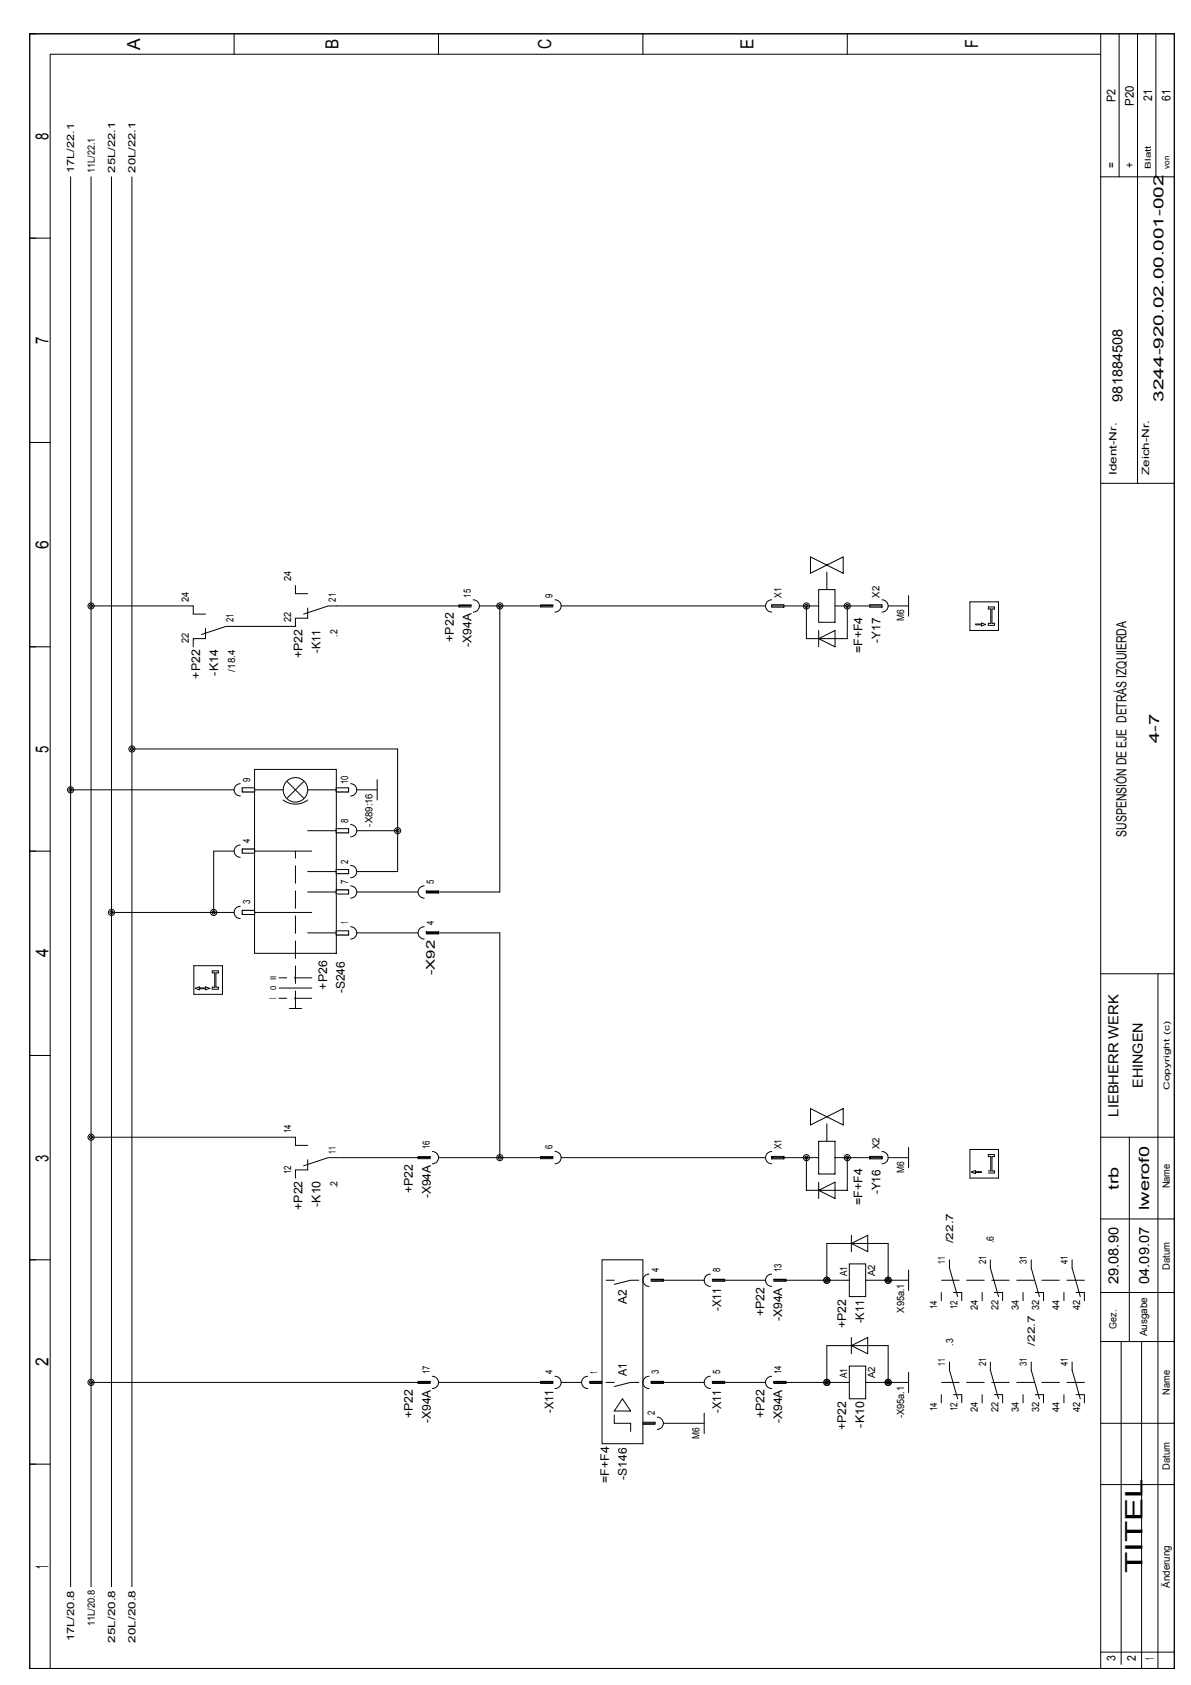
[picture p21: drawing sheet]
<svg xmlns="http://www.w3.org/2000/svg" width="210mm" height="297mm" viewBox="0 0 210 297" stroke-linecap="round" stroke-linejoin="round" font-family="sans-serif">
<defs><g id="words">
<text font-size="4.2" x="201.4" y="277.3" transform="rotate(-90 201.4 277.3)">TITEL</text>
<g font-size="3.2">
<text x="24.7" y="8.7" transform="rotate(-90 24.7 8.7)">A</text>
<text x="59.7" y="8.6" transform="rotate(-90 59.7 8.6)">B</text>
<text x="97.1" y="8.7" transform="rotate(-90 97.1 8.7)">C</text>
<text x="132.8" y="8.6" transform="rotate(-90 132.8 8.6)">E</text>
<text x="172.4" y="8.5" transform="rotate(-90 172.4 8.5)">F</text>
<text x="8.5" y="24.7" transform="rotate(-90 8.5 24.7)">8</text>
<text x="8.5" y="60.7" transform="rotate(-90 8.5 60.7)">7</text>
<text x="8.5" y="96.7" transform="rotate(-90 8.5 96.7)">6</text>
<text x="8.5" y="132.7" transform="rotate(-90 8.5 132.7)">5</text>
<text x="8.5" y="168.8" transform="rotate(-90 8.5 168.8)">4</text>
<text x="8.5" y="204.8" transform="rotate(-90 8.5 204.8)">3</text>
<text x="8.5" y="240.8" transform="rotate(-90 8.5 240.8)">2</text>
<text x="8.5" y="276.5" transform="rotate(-90 8.5 276.5)">1</text>
</g>
<g font-size="2.5">
<text x="197.8" y="70.8" transform="rotate(-90 197.8 70.8)">981884508</text>
<text x="205" y="70.8" transform="rotate(-90 205 70.8)">3244-920.02.00.001-002</text>
<text x="204.3" y="130.9" transform="rotate(-90 204.3 130.9)">4-7</text>
<text x="198.6" y="147.5" transform="rotate(-90 198.6 147.5)">SUSPENSIÓN DE EJE DETRÁS IZQUIERDA</text>
<text x="201.4" y="191.8" transform="rotate(-90 201.4 191.8)">EHINGEN</text>
<text x="197.1" y="196.8" transform="rotate(-90 197.1 196.8)">LIEBHERR WERK</text>
<text x="197.1" y="209.7" transform="rotate(-90 197.1 209.7)">trb</text>
<text x="202.5" y="213.3" transform="rotate(-90 202.5 213.3)">lwerof0</text>
<text x="197.1" y="226.4" transform="rotate(-90 197.1 226.4)">29.08.90</text>
<text x="202.5" y="226.3" transform="rotate(-90 202.5 226.3)">04.09.07</text>
</g>
<g font-size="2.1">
<text x="196.6" y="18" transform="rotate(-90 196.6 18)">P2</text>
<text x="203.1" y="17.7" transform="rotate(-90 203.1 17.7)">21</text>
<text x="206.3" y="17.7" transform="rotate(-90 206.3 17.7)">61</text>
<text x="199.8" y="18.6" transform="rotate(-90 199.8 18.6)">P20</text>
<text x="196.6" y="29.6" transform="rotate(-90 196.6 29.6)">=</text>
<text x="199.8" y="29.6" transform="rotate(-90 199.8 29.6)">+</text>
<text x="80" y="113.1" transform="rotate(-90 80 113.1)">+P22</text>
<text x="155.2" y="113.3" transform="rotate(-90 155.2 113.3)">-Y17</text>
<text x="35.3" y="119.6" transform="rotate(-90 35.3 119.6)">+P22</text>
<text x="38.5" y="119.1" transform="rotate(-90 38.5 119.1)">-K14</text>
<text x="53.3" y="116" transform="rotate(-90 53.3 116)">+P22</text>
<text x="56.5" y="115.1" transform="rotate(-90 56.5 115.1)">-K11</text>
<text x="83.1" y="114" transform="rotate(-90 83.1 114)">-X94A</text>
<text x="152" y="115.2" transform="rotate(-90 152 115.2)">=F+F4</text>
<text x="76.6" y="171.9" transform="rotate(-90 76.6 171.9)">-X92</text>
<text x="57.6" y="174.4" transform="rotate(-90 57.6 174.4)">+P26</text>
<text x="60.8" y="175.1" transform="rotate(-90 60.8 175.1)">-S246</text>
<text x="53.3" y="213.3" transform="rotate(-90 53.3 213.3)">+P22</text>
<text x="56.5" y="212.8" transform="rotate(-90 56.5 212.8)">-K10</text>
<text x="72.8" y="210.4" transform="rotate(-90 72.8 210.4)">+P22</text>
<text x="75.9" y="211.3" transform="rotate(-90 75.9 211.3)">-X94A</text>
<text x="152" y="212.4" transform="rotate(-90 152 212.4)">=F+F4</text>
<text x="155.2" y="210.5" transform="rotate(-90 155.2 210.5)">-Y16</text>
<text x="110.5" y="229.8" transform="rotate(-90 110.5 229.8)">A2</text>
<text x="127.1" y="231.1" transform="rotate(-90 127.1 231.1)">-X11</text>
<text x="134.7" y="232" transform="rotate(-90 134.7 232)">+P22</text>
<text x="137.9" y="232.9" transform="rotate(-90 137.9 232.9)">-X94A</text>
<text x="152.3" y="233.3" transform="rotate(-90 152.3 233.3)">-K11</text>
<text x="149.1" y="234.2" transform="rotate(-90 149.1 234.2)">+P22</text>
<text x="110.5" y="242.6" transform="rotate(-90 110.5 242.6)">A1</text>
<text x="72.8" y="250" transform="rotate(-90 72.8 250)">+P22</text>
<text x="75.9" y="250.9" transform="rotate(-90 75.9 250.9)">-X94A</text>
<text x="97.5" y="249.1" transform="rotate(-90 97.5 249.1)">-X11</text>
<text x="127.1" y="249.1" transform="rotate(-90 127.1 249.1)">-X11</text>
<text x="134.7" y="250" transform="rotate(-90 134.7 250)">+P22</text>
<text x="137.9" y="250.9" transform="rotate(-90 137.9 250.9)">-X94A</text>
<text x="152.3" y="251.7" transform="rotate(-90 152.3 251.7)">-K10</text>
<text x="149.1" y="252.2" transform="rotate(-90 149.1 252.2)">+P22</text>
<text x="107.3" y="261.4" transform="rotate(-90 107.3 261.4)">=F+F4</text>
<text x="110.5" y="260.8" transform="rotate(-90 110.5 260.8)">-S146</text>
<text x="196.6" y="292.9" transform="rotate(-90 196.6 292.9)">3</text>
<text x="200.2" y="292.8" transform="rotate(-90 200.2 292.8)">2</text>
<text x="203.4" y="292.6" transform="rotate(-90 203.4 292.6)">1</text>
</g>
<g font-size="1.8">
<text x="13.1" y="30.5" transform="rotate(-90 13.1 30.5)">17L/22.1</text>
<text x="16.7" y="30.5" transform="rotate(-90 16.7 30.5)">11L/22.1</text>
<text x="20.3" y="30.5" transform="rotate(-90 20.3 30.5)">25L/22.1</text>
<text x="23.9" y="30.5" transform="rotate(-90 23.9 30.5)">20L/22.1</text>
<text x="196.8" y="83.8" transform="rotate(-90 196.8 83.8)">Ident-Nr.</text>
<text x="202.6" y="83.8" transform="rotate(-90 202.6 83.8)">Zeich-Nr.</text>
<text x="33.3" y="106.1" transform="rotate(-90 33.3 106.1)">24</text>
<text x="51.3" y="102.5" transform="rotate(-90 51.3 102.5)">24</text>
<text x="59.2" y="106.1" transform="rotate(-90 59.2 106.1)">21</text>
<text x="83" y="105.4" transform="rotate(-90 83 105.4)">15</text>
<text x="97.4" y="105.4" transform="rotate(-90 97.4 105.4)">9</text>
<text x="137.7" y="105.4" transform="rotate(-90 137.7 105.4)">X1</text>
<text x="155" y="105.4" transform="rotate(-90 155 105.4)">X2</text>
<text x="33.3" y="113.3" transform="rotate(-90 33.3 113.3)">22</text>
<text x="41.2" y="109.7" transform="rotate(-90 41.2 109.7)">21</text>
<text x="51.3" y="109.7" transform="rotate(-90 51.3 109.7)">22</text>
<text x="59.5" y="112.3" transform="rotate(-90 59.5 112.3)">.2</text>
<text x="159.3" y="109.5" transform="rotate(-90 159.3 109.5)">M6</text>
<text x="41.5" y="118.4" transform="rotate(-90 41.5 118.4)">/18.4</text>
<text x="44.1" y="137.8" transform="rotate(-90 44.1 137.8)">9</text>
<text x="61.4" y="138.2" transform="rotate(-90 61.4 138.2)">10</text>
<text x="44.1" y="148.6" transform="rotate(-90 44.1 148.6)">4</text>
<text x="61.4" y="145" transform="rotate(-90 61.4 145)">8</text>
<text x="65.7" y="145.7" transform="rotate(-90 65.7 145.7)">-X89:16</text>
<text x="61.4" y="155.8" transform="rotate(-90 61.4 155.8)">7</text>
<text x="61.4" y="152.2" transform="rotate(-90 61.4 152.2)">2</text>
<text x="76.5" y="155.8" transform="rotate(-90 76.5 155.8)">5</text>
<text x="44.1" y="159.4" transform="rotate(-90 44.1 159.4)">3</text>
<text x="61.4" y="162.9" transform="rotate(-90 61.4 162.9)">1</text>
<text x="76.5" y="163" transform="rotate(-90 76.5 163)">4</text>
<text x="48.7" y="176.1" transform="rotate(-90 48.7 176.1)">I</text>
<text x="51.3" y="199.8" transform="rotate(-90 51.3 199.8)">14</text>
<text x="59.2" y="203.4" transform="rotate(-90 59.2 203.4)">11</text>
<text x="75.8" y="202.6" transform="rotate(-90 75.8 202.6)">16</text>
<text x="97.4" y="202.6" transform="rotate(-90 97.4 202.6)">6</text>
<text x="137.7" y="202.6" transform="rotate(-90 137.7 202.6)">X1</text>
<text x="155" y="202.6" transform="rotate(-90 155 202.6)">X2</text>
<text x="51.3" y="207" transform="rotate(-90 51.3 207)">12</text>
<text x="59.5" y="209.5" transform="rotate(-90 59.5 209.5)">.2</text>
<text x="159.3" y="206.8" transform="rotate(-90 159.3 206.8)">M6</text>
<text x="206.2" y="209.5" transform="rotate(-90 206.2 209.5)">Name</text>
<text x="168" y="219.2" transform="rotate(-90 168 219.2)">/22.7</text>
<text x="175.2" y="219.2" transform="rotate(-90 175.2 219.2)">.6</text>
<text x="116.1" y="224.2" transform="rotate(-90 116.1 224.2)">4</text>
<text x="126.9" y="224.2" transform="rotate(-90 126.9 224.2)">8</text>
<text x="137.7" y="224.2" transform="rotate(-90 137.7 224.2)">13</text>
<text x="149.3" y="225" transform="rotate(-90 149.3 225)">A1</text>
<text x="154.2" y="225" transform="rotate(-90 154.2 225)">A2</text>
<text x="166.6" y="222.8" transform="rotate(-90 166.6 222.8)">11</text>
<text x="173.8" y="222.8" transform="rotate(-90 173.8 222.8)">21</text>
<text x="181" y="222.8" transform="rotate(-90 181 222.8)">31</text>
<text x="188.2" y="222.8" transform="rotate(-90 188.2 222.8)">41</text>
<text x="206.2" y="223.8" transform="rotate(-90 206.2 223.8)">Datum</text>
<text x="159.3" y="231.4" transform="rotate(-90 159.3 231.4)">X95a.1</text>
<text x="165.1" y="230.8" transform="rotate(-90 165.1 230.8)">14</text>
<text x="168.7" y="230.8" transform="rotate(-90 168.7 230.8)">12</text>
<text x="172.3" y="230.9" transform="rotate(-90 172.3 230.9)">24</text>
<text x="175.9" y="230.9" transform="rotate(-90 175.9 230.9)">22</text>
<text x="179.5" y="230.9" transform="rotate(-90 179.5 230.9)">34</text>
<text x="183.2" y="230.9" transform="rotate(-90 183.2 230.9)">32</text>
<text x="186.8" y="230.9" transform="rotate(-90 186.8 230.9)">44</text>
<text x="190.4" y="230.9" transform="rotate(-90 190.4 230.9)">42</text>
<text x="168" y="237.2" transform="rotate(-90 168 237.2)">.3</text>
<text x="182.4" y="237.2" transform="rotate(-90 182.4 237.2)">/22.7</text>
<text x="196.8" y="234.2" transform="rotate(-90 196.8 234.2)">Gez.</text>
<text x="202.2" y="235.6" transform="rotate(-90 202.2 235.6)">Ausgabe</text>
<text x="75.8" y="242.3" transform="rotate(-90 75.8 242.3)">17</text>
<text x="97.4" y="242.3" transform="rotate(-90 97.4 242.3)">4</text>
<text x="105.3" y="242.3" transform="rotate(-90 105.3 242.3)">1</text>
<text x="116.1" y="242.3" transform="rotate(-90 116.1 242.3)">3</text>
<text x="126.9" y="242.3" transform="rotate(-90 126.9 242.3)">5</text>
<text x="137.7" y="242.3" transform="rotate(-90 137.7 242.3)">14</text>
<text x="149.3" y="243" transform="rotate(-90 149.3 243)">A1</text>
<text x="154.2" y="243" transform="rotate(-90 154.2 243)">A2</text>
<text x="166.6" y="240.8" transform="rotate(-90 166.6 240.8)">11</text>
<text x="173.8" y="240.9" transform="rotate(-90 173.8 240.9)">21</text>
<text x="181" y="240.9" transform="rotate(-90 181 240.9)">31</text>
<text x="188.2" y="240.9" transform="rotate(-90 188.2 240.9)">41</text>
<text x="206.2" y="245.9" transform="rotate(-90 206.2 245.9)">Name</text>
<text x="115.4" y="249.5" transform="rotate(-90 115.4 249.5)">2</text>
<text x="159.3" y="250" transform="rotate(-90 159.3 250)">-X95a.1</text>
<text x="165.1" y="248.8" transform="rotate(-90 165.1 248.8)">14</text>
<text x="168.7" y="248.8" transform="rotate(-90 168.7 248.8)">12</text>
<text x="172.3" y="248.9" transform="rotate(-90 172.3 248.9)">24</text>
<text x="175.9" y="248.9" transform="rotate(-90 175.9 248.9)">22</text>
<text x="179.5" y="248.9" transform="rotate(-90 179.5 248.9)">34</text>
<text x="183.2" y="248.9" transform="rotate(-90 183.2 248.9)">32</text>
<text x="186.8" y="248.9" transform="rotate(-90 186.8 248.9)">44</text>
<text x="190.4" y="248.9" transform="rotate(-90 190.4 248.9)">42</text>
<text x="123.3" y="253.6" transform="rotate(-90 123.3 253.6)">M6</text>
<text x="206.2" y="259.1" transform="rotate(-90 206.2 259.1)">Datum</text>
<text x="206.2" y="279.9" transform="rotate(-90 206.2 279.9)">Änderung</text>
<text x="16.7" y="286.7" transform="rotate(-90 16.7 286.7)">11L/20.8</text>
<text x="13.1" y="289.3" transform="rotate(-90 13.1 289.3)">17L/20.8</text>
<text x="20.3" y="289.6" transform="rotate(-90 20.3 289.6)">25L/20.8</text>
<text x="23.9" y="289.6" transform="rotate(-90 23.9 289.6)">20L/20.8</text>
</g>
<g font-size="1.4">
<text x="202.9" y="29.7" transform="rotate(-90 202.9 29.7)">Blatt</text>
<text x="206.1" y="29.7" transform="rotate(-90 206.1 29.7)">von</text>
<text x="48.7" y="174.5" transform="rotate(-90 48.7 174.5)">0 II</text>
<text x="206.1" y="192.1" transform="rotate(-90 206.1 192.1)">Copyright (c)</text>
</g>
</g></defs>
<g fill="none" stroke="#000" stroke-width=".18">
<path d="M42.3 138.2a1.08 1.08 0 0 0-1 1 1.08 1.08 0 0 0 1 1.1M44.9 139.2h5M44.9 135.6h14.4v32.5h-14.4zM50.6 137.8l2.9 2.9M53.5 137.8l-2.9 2.9M54.2 139.2h5.1M61.8 138.2a1.08 1.08 0 0 1 1.1 1 1.08 1.08 0 0 1-1.1 1.1M42.3 159.8a1.08 1.08 0 0 0-1 1 1.08 1.08 0 0 0 1 1.1M42.3 149a1.08 1.08 0 0 0-1 1 1.08 1.08 0 0 0 1 1.1M44.9 150h10M49.9 141a3.6 3.6 0 0 0 4.3 0M54.2 157.2h5.1"/>
<path d="M54.2 153.6h5.1M54.2 146.4h5.1M61.8 152.6a1.08 1.08 0 0 1 1.1 1 1.08 1.08 0 0 1-1.1 1.1M61.8 145.4a1.08 1.08 0 0 1 1.1 1 1.08 1.08 0 0 1-1.1 1.1M61.8 156.2a1.08 1.08 0 0 1 1.1 1 1.08 1.08 0 0 1-1.1 1.1M42.7 160.5h2.2v.7h-2.2zM44.9 160.8h10M49.2 174.2h5.7M51 177.8h2.1M54.2 164.5h5.1M61.8 163.4a1.08 1.08 0 0 1 1.1 1.1 1.08 1.08 0 0 1-1.1 1"/>
<circle cx="52.1" cy="139.2" r="2.16"/>
</g>
<path d="M52.1 177.8v-27.8M54.9 176h-5.7M54.9 172.4h-5.7" fill="none" stroke="#000" stroke-width=".18" stroke-dasharray="3.1 1.3"/>
<path d="M42.7 160.5h2.2v.7h-2.2z" fill="#fff"/>
<path d="M59.3 153.3h2.1v.7h-2.1zM42.7 160.5h2.2v.7h-2.2z" fill="none" stroke="#000" stroke-width=".18"/>
<path d="M59.3 153.3h2.1v.7h-2.1z" fill="#fff"/>
<path d="M59.3 153.3h2.1v.7h-2.1zM59.3 164.1h2.1v.7h-2.1z" fill="none" stroke="#000" stroke-width=".18"/>
<path d="M59.3 164.1h2.1v.7h-2.1z" fill="#fff"/>
<path d="M59.3 146.1h2.1v.7h-2.1zM59.3 164.1h2.1v.7h-2.1z" fill="none" stroke="#000" stroke-width=".18"/>
<path d="M59.3 146.1h2.1v.7h-2.1z" fill="#fff"/>
<path d="M42.7 149.7h2.2v.7h-2.2zM59.3 146.1h2.1v.7h-2.1z" fill="none" stroke="#000" stroke-width=".18"/>
<path d="M42.7 149.7h2.2v.7h-2.2z" fill="#fff"/>
<path d="M42.7 138.9h2.2v.7h-2.2zM42.7 149.7h2.2v.7h-2.2z" fill="none" stroke="#000" stroke-width=".18"/>
<path d="M42.7 138.9h2.2v.7h-2.2z" fill="#fff"/>
<path d="M42.7 138.9h2.2v.7h-2.2zM59.3 138.9h2.1v.7h-2.1z" fill="none" stroke="#000" stroke-width=".18"/>
<path d="M59.3 138.9h2.1v.7h-2.1z" fill="#fff"/>
<path d="M59.3 138.9h2.1v.7h-2.1zM59.3 156.9h2.1v.7h-2.1z" fill="none" stroke="#000" stroke-width=".18"/>
<path d="M59.3 156.9h2.1v.7h-2.1z" fill="#fff"/>
<g fill="none" stroke="#000" stroke-width=".18">
<path d="M5.2 6h201.8v288.1h-201.8zM41.3 6v3.6M77.3 6v3.6M113.3 6v3.6M149.3 6v3.6M194 9.6h-185.2v284.5M194 6v288.1M197.2 6v25.2M200.5 6v79.2M203.7 6v25.2M12.4 31.2v248.5M16 31.2v248.5"/>
<path d="M19.6 31.2v248.5M23.3 31.2v248.5M194 31.2h13M5.2 42h3.6M5.2 78h3.6M142.8 98.2l5.8 2.9v-2.9l-5.8 2.9zM194 85.2h13M5.2 114h3.6M16 106.8h18.1v1.5h2.1M36.2 110.8v1.8h-2.1v1.4M52.1 103.2v1.5h2.1M54.2 107.2v1.8h-2.1v1.4h-12.3l-4.3 1.5"/>
<path d="M83 107h-2.1v-.4h2.1v.2h-25.2l-4.3 1.5M83.4 105.7a1.08 1.08 0 0 1 1.1 1.1 1.08 1.08 0 0 1-1.1 1.1M84.5 106.8h13v-.2h-2.2v.4h2.2M88.1 106.8v50.4h-13v-.1h2.2v.3h-2.2M97.8 105.7a1.08 1.08 0 0 1 1.1 1.1 1.08 1.08 0 0 1-1.1 1.1M98.9 106.8h36M136 106.8h8.3M136 106.6h2.2v.4h-2.2zM136 105.7a1.08 1.08 0 0 0-1.1 1.1 1.08 1.08 0 0 0 1.1 1.1M144.3 103.9h2.9v5.8h-2.9zM144.3 111.1v2.9M144.3 112.6l2.9-1.5v2.9z"/>
<path d="M147.2 106.8h8.2M149.3 106.8v5.8h-7.2v-5.8M153.3 106.6h2.1v.4h-2.1zM155.4 105.7a1.08 1.08 0 0 1 1.1 1.1 1.08 1.08 0 0 1-1.1 1.1M156.5 106.8h3.6M160.1 105v3.6M170.9 106.1h5.1v5h-5.1zM171.9 110h1.1v-.2l.7 .3-.7 .2v-.1h-1.1M174.2 107h1.1v.4h-.5v2.5h.5v.3h-1.1v-.3h.4v-2.5h-.4zM12.4 139.2h28.9M23.3 132h46.8v21.6h-7.2M62.9 139.2h3.6"/>
<path d="M66.5 137.4v3.6M5.2 150h3.6M41.3 150h-3.6v10.8M59.3 156.9h2.1v.7h-2.1zM62.9 157.2h10.8M62.9 146.4h7.2M74.8 156.2a1.08 1.08 0 0 0-1.1 1 1.08 1.08 0 0 0 1.1 1.1M19.6 160.8h21.7M34.2 170.2h5v5.1h-5zM34.4 174.2l.7-.2v.2h1.1v-.2l.7 .2-.7 .3v-.2h-1.1v.2zM37.4 171.1h1.1v.4h-.4v2.5h.4v.4h-1.1v-.4h.4v-2.5h-.4zM62.9 164.5h10.8"/>
<path d="M74.8 163.4a1.08 1.08 0 0 0-1.1 1.1 1.08 1.08 0 0 0 1.1 1M75.1 164.6h2.2v-.3h-2.2v.2h13v39.6M194 171.7h13M204.1 171.7v122.4M5.2 186.1h3.6M142.8 195.4v2.9l5.8-2.9v2.9zM16 200.5h36.1v1.4h2.1M54.2 204.4v1.8h-2.1v1.5M75.8 204.3h-2.1v-.4h2.1v.2h-18l-4.3 1.4M76.2 203a1.08 1.08 0 0 1 1.1 1.1 1.08 1.08 0 0 1-1.1 1.1M77.3 204.1h20.2v-.2h-2.2v.4h2.2M97.8 203a1.08 1.08 0 0 1 1.1 1.1 1.08 1.08 0 0 1-1.1 1.1"/>
<path d="M98.9 204.1h36M136 203a1.08 1.08 0 0 0-1.1 1.1 1.08 1.08 0 0 0 1.1 1.1M136 203.9h2.2v.4h-2.2zM136 204.1h8.3M142.1 204.1v5.7h7.2v-5.7M144.3 201.2h2.9v5.8h-2.9zM144.3 208.4v2.9M144.3 209.8l2.9-1.4v2.9zM147.2 204.1h8.2M150 217.8v2.8M150 219.2l2.9-1.4v2.8zM153.3 203.9h2.1v.4h-2.1z"/>
<path d="M155.4 203a1.08 1.08 0 0 1 1.1 1.1 1.08 1.08 0 0 1-1.1 1.1M156.5 204.1h3.6M160.1 202.3v3.6M170.9 202.6h5.1v5.1h-5.1zM173 206.7h-1.1v.2M173 206.5h-1.1v-.1l-.7 .2 .7 .3M174.2 206.4h.4v-2.5h-.4v-.4h1.1v.4h-.5v2.5h.5v.4h-1.1M194 200.5h13M194 214.9h13M199 200.5v36M5.2 222.1h3.6M106.1 222.1h7.2v32.4h-7.2z"/>
<path d="M106.8 225.7h1.5M112.6 225.7h-1.5l-2.8 .7M114.4 224.6a1.08 1.08 0 0 0-1.1 1.1 1.08 1.08 0 0 0 1.1 1.1M124.1 225.7h-9.4v-.2h2.2v.4h-2.2M125.2 224.6a1.08 1.08 0 0 0-1.1 1.1 1.08 1.08 0 0 0 1.1 1.1M134.9 225.7h-9.3v-.2h2.1v.4h-2.1M136 224.6a1.08 1.08 0 0 0-1.1 1.1 1.08 1.08 0 0 0 1.1 1.1M145.7 225.7v-6.5h10.8v6.5M149.7 225.7h-13.3v-.2h2.1v.4h-2.1M149.7 222.8h2.9v5.8h-2.9zM150 235.8v2.9M150 237.2l2.9-1.4v2.9z"/>
<path d="M152.6 225.7h7.5M160.1 223.9v3.6M165.9 227.8v1.5M167.3 222.1v1.4l1.5 5.1M168.1 227.8h1.4v1.5M173.1 227.8v1.5M174.5 222.1v1.4l1.5 5.1M175.3 227.8h1.4v1.5M180.3 227.8v1.5M181.7 222.1v1.4l1.5 5.1M182.5 227.8h1.4v1.5M187.5 227.8v1.5"/>
<path d="M188.9 222.1v1.4l1.5 5.1M189.7 227.8h1.4v1.5M194 227.8h13M194 236.5h13M197.6 236.5v56.9M201.2 236.5v57.6M5.2 258.1h3.6M16 243.7h59.8v-.2h-2.1v.4h2.1M76.2 242.6a1.08 1.08 0 0 1 1.1 1.1 1.08 1.08 0 0 1-1.1 1.1M77.3 243.7h20.2v-.2h-2.2v.4h2.2M97.8 242.6a1.08 1.08 0 0 1 1.1 1.1 1.08 1.08 0 0 1-1.1 1.1M98.9 243.7h3.6"/>
<path d="M103.6 242.6a1.08 1.08 0 0 0-1.1 1.1 1.08 1.08 0 0 0 1.1 1.1M103.9 243.9h2.2M106.1 243.5h-2.2v.2h2.2M106.8 243.7h1.5M108.3 249.5v1.4h2.8v1.4M109.7 246.6l1.4 2.1h-2.8zM112.6 243.7h-1.5l-2.8 .7M113.3 251.1h2.2M113.3 250.7h2.2v.2h-2.2M114.4 242.6a1.08 1.08 0 0 0-1.1 1.1 1.08 1.08 0 0 0 1.1 1.1M115.8 249.8a1.08 1.08 0 0 1 1.1 1.1 1.08 1.08 0 0 1-1.1 1.1M116.9 250.9h7.2"/>
<path d="M124.1 249.1v3.6M124.1 243.7h-9.4v-.2h2.2v.4h-2.2M125.2 242.6a1.08 1.08 0 0 0-1.1 1.1 1.08 1.08 0 0 0 1.1 1.1M134.9 243.7h-9.3v-.2h2.1v.4h-2.1M136 242.6a1.08 1.08 0 0 0-1.1 1.1 1.08 1.08 0 0 0 1.1 1.1M145.7 243.7v-6.5h10.8v6.5M149.7 243.7h-13.3v-.2h2.1v.4h-2.1M149.7 240.8h2.9v5.8h-2.9zM152.6 243.7h7.5M160.1 241.9v3.6M165.9 245.9v1.4M167.3 240.1v1.4l1.5 5.1"/>
<path d="M168.1 245.9h1.4v1.4M173.1 245.9v1.4M174.5 240.1v1.4l1.5 5.1M175.3 245.9h1.4v1.4M180.3 245.9v1.4M181.7 240.1v1.4l1.5 5.1M182.5 245.9h1.4v1.4M187.5 245.9v1.4M188.9 240.1v1.4l1.5 5.1M189.7 245.9h1.4v1.4M194 250.9h13M194 261.7h13"/>
<path d="M194 291.2h13"/>
<circle cx="16" cy="106.8" r=".54"/>
<circle cx="16" cy="106.8" r=".27"/>
<circle cx="88.1" cy="106.8" r=".54"/>
<circle cx="88.1" cy="106.8" r=".27"/>
<circle cx="142.1" cy="106.8" r=".27"/>
<circle cx="142.1" cy="106.8" r=".54"/>
<circle cx="149.3" cy="106.8" r=".54"/>
<circle cx="149.3" cy="106.8" r=".27"/>
<circle cx="12.4" cy="139.2" r=".27"/>
<circle cx="12.4" cy="139.2" r=".54"/>
<circle cx="23.3" cy="132" r=".27"/>
<circle cx="23.3" cy="132" r=".54"/>
<circle cx="70.1" cy="146.4" r=".27"/>
<circle cx="70.1" cy="146.4" r=".54"/>
<circle cx="19.6" cy="160.9" r=".27"/>
<circle cx="19.6" cy="160.9" r=".54"/>
<circle cx="37.7" cy="160.8" r=".27"/>
<circle cx="37.7" cy="160.8" r=".54"/>
<circle cx="16" cy="200.5" r=".27"/>
<circle cx="16" cy="200.5" r=".54"/>
<circle cx="88.1" cy="204.1" r=".54"/>
<circle cx="88.1" cy="204.1" r=".27"/>
<circle cx="142.1" cy="204.1" r=".54"/>
<circle cx="142.1" cy="204.1" r=".27"/>
<circle cx="149.3" cy="204.1" r=".54"/>
<circle cx="149.3" cy="204.1" r=".27"/>
<circle cx="145.7" cy="225.7" r=".54"/>
<circle cx="145.7" cy="225.7" r=".27"/>
<circle cx="156.5" cy="225.7" r=".54"/>
<circle cx="156.5" cy="225.7" r=".27"/>
<circle cx="16" cy="243.7" r=".27"/>
<circle cx="16" cy="243.7" r=".54"/>
<circle cx="145.7" cy="243.7" r=".54"/>
<circle cx="145.7" cy="243.7" r=".27"/>
<circle cx="156.5" cy="243.7" r=".54"/>
<circle cx="156.5" cy="243.7" r=".27"/>
</g>
<path d="M145.7 103.9v-4.3M145.7 201.2v-4.3M191.1 225.7h-25.9M191.1 243.7h-25.9" fill="none" stroke="#000" stroke-width=".18" stroke-dasharray="3.1 1.3"/>
<use href="#words"/>
</svg>
